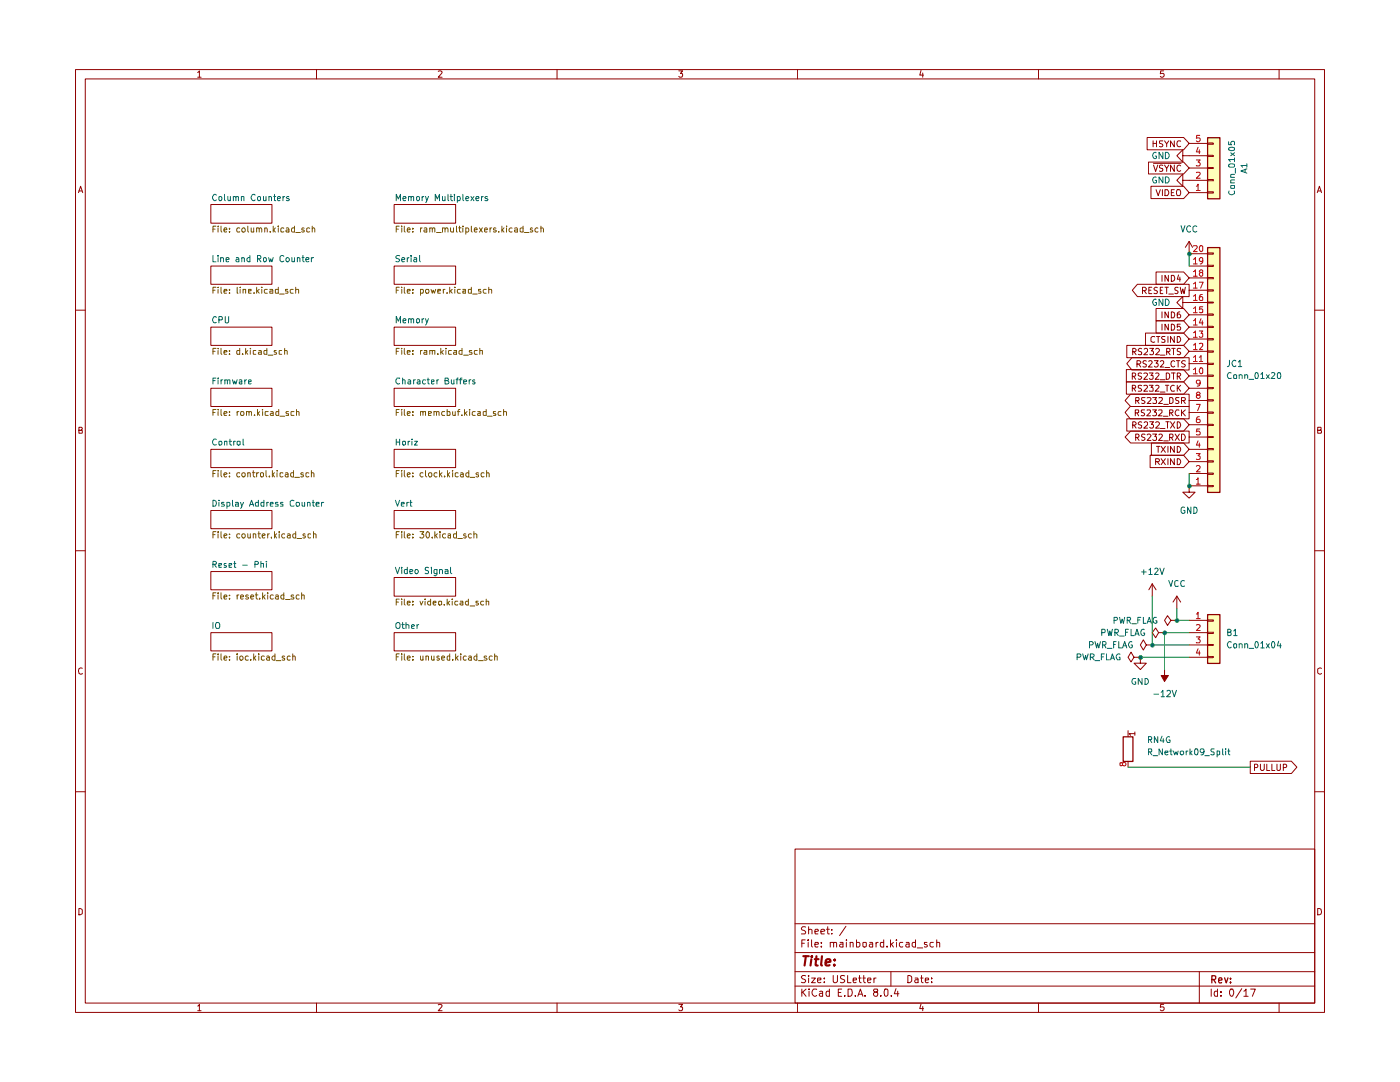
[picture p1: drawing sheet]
<svg xmlns="http://www.w3.org/2000/svg" width="279mm" height="216mm" viewBox="0 0 279 216" stroke-linecap="round" stroke-linejoin="round" font-family="sans-serif">
<g fill="none" stroke="#900000" stroke-width=".2">
<path d="M15.1 13.9h249.2v188.1h-249.2zM17 15.7h245.4v184.5h-245.4zM39.5 14.5l.3-.4v1.3M39.5 15.4h.6M63.2 13.9v1.8M87.5 14.2l.5-.1 .2 .3-.7 1h.7M111.2 13.9v1.8M135.5 14.1h.7l-.4 .5h.3v.7l-.5 .1-.1-.2M159.2 13.9v1.8M183.8 14.1l-.2 .9h.7M184.1 14.6v.8M207.3 13.9v1.8"/>
<path d="M232.2 14.1h-.6v.6l.6-.1 .1 .2v.4l-.2 .2h-.4l-.1-.2M255.3 13.9v1.8M15.7 38.4l.4-1.2 .4 1.2M15.7 38.1h.6M262.9 38.4l.4-1.2 .4 1.2M263.1 38.1h.6M15.1 61.9h1.9M262.4 61.9h1.9M15.7 85.9h.5l.2-.3-.1-.3h-.6v1.1h.6l.1-.5h-.2M263 85.9l.6-.1v-.5h-.6v1.1h.7v-.4v-.1h-.3M15.1 109.9h1.9M262.4 109.9h1.9"/>
<path d="M16.4 133.3a.58 .58 0 0 0-.8 .6 .58 .58 0 0 0 .8 .6v-.1M263.7 133.3h-.3l-.4 .2 .1 .9 .3 .1 .3-.1M15.1 158h1.9M262.4 158h1.9M158.7 169.4h103.7v30.8h-103.7zM15.7 181.3l.6 .1 .1 .2v.7l-.4 .2h-.3zM158.7 196.8h103.7M158.7 193.9h103.7M158.7 190.1h103.7M158.7 184.3h103.7M160 197.4v1.4M160 188.2h.5"/>
<path d="M160.2 198l.7 .8M160.7 187.5h-.7v1.5M160.8 194.7l-.6-.1-.3 .3a.74 .74 0 0 0 .8 .6l.1 .3-.3 .3-.6-.1M160.8 185l-.6-.1-.2 .2v.4l.5 .2 .3 .4-.2 .3h-.7M160.9 197.4l-.9 .7M161.3 187.5v.2M161.3 188v1M161.4 194.6v.2M161.4 185.6l.2-.2 .5 .2v.8M161.4 184.9v1.5M161.4 195.2v.9M161.5 197.4h.1"/>
<path d="M161.5 197.8v1M162 195.2h.7l-.7 .9h.7M162 187.5v1.3l.1 .2M162.6 188.5l.7-.1-.1-.4h-.5l-.1 .2v.6l.2 .2 .4-.1M162.6 185.9l.7-.1-.1-.4h-.4l-.2 .2v.6l.1 .2h.5M163 197.4h-.6a.79 .79 0 0 0-.3 .8 .79 .79 0 0 0 .6 .6l.3-.2M163.2 195.6l.6-.1v-.3h-.6v.1v.7h.6M163.6 197.9h.6v.9M163.8 185.9l.8-.1-.1-.3-.4-.1-.3 .2 .1 .8h.6M163.9 188.8v.2M163.9 188v.2M164.2 198.1l-.6 .2-.1 .2 .2 .3 .5-.1"/>
<path d="M164.5 195.9v.2M164.5 195.2v.1M164.9 185.4h.6M165.2 184.9v1.3l.1 .2h.2M165.5 197.9l-.4-.1-.3 .3 .1 .6h.6M165.5 197.4v1.4M165.7 188.1l.6-.1 .1 1M165.7 188v1M166 186.3v.1M166 185.5v.1M166.3 194.6l.1 1.4a.52 .52 0 0 0 .7-.2v-1.2M166.4 188.2v-.2h.5l.1 1"/>
<path d="M167.3 198h.5M167.6 188h.6v1M168 197.4h-.7v1.4h.7M168.2 188.4h-.4l-.2 .2v.2l.2 .2 .4-.1M168.6 198.6v.2M168.6 194.7h-.8a.57 .57 0 0 0 .1 .6 .57 .57 0 0 0 .6 .2l.1 .3a.6 .6 0 0 1-.9 .2M168.8 184.8l-1.2 1.9M168.9 187.5v.2M168.9 188v1M169.2 194.6v1.5h.6M169.2 197.4h.6a.94 .94 0 0 1-.1 1.4h-.5zM169.7 188.1l.5-.1 .1 1"/>
<path d="M169.7 188v1M170.3 195.6l.6-.1v-.3h-.6v.1v.7h.6M170.7 198.6v.2M170.9 188h.5l.2 .3v.4l-.2 .3-.5-.1M170.9 187.5v1.5M171.2 198.8l.5-1.4 .5 1.4M171.4 195.2h.5M171.4 198.4h.6M171.5 194.6v1.2l.4 .3M172.2 188.1h.7l-.1 .8-.3 .1-.3-.2zM172.2 195.2h.5M172.4 194.6v1.2l.2 .3h.1"/>
<path d="M172.6 198.6v.2M173.1 195.6l.7-.1-.1-.3h-.5l-.1 .1 .1 .7h.5M173.6 188h.5l.1 1M174.2 188.4h-.5l-.2 .2 .2 .4 .5-.1M174.4 195.2v.9M174.7 198l-.4-.3 .2-.3h.6l.1 .3-.3 .3a.45 .45 0 0 0-.5 .1 .45 .45 0 0 0 0 .5l.1 .1a.44 .44 0 0 0 .6-.1 .44 .44 0 0 0-.2-.6M174.8 195.2h-.2l-.2 .2M174.8 188v1M175.3 188h-.3l-.2 .3M175.8 198.6v.2M176.4 188h-.6l-.1 .3 .1 .6h.6M176.4 187.5v1.5"/>
<path d="M176.5 197.4h.5l.2 .2v.9l-.3 .3a.99 .99 0 0 1-.4-1.4zM177 188.8v.2M177.7 187.5v1.5M177.8 193.9v2.9M177.9 198.6v.2M177.9 188.4l.4 .6M178.3 188l-.6 .6M178.8 197.3l-.3 1h.9M178.9 187.5v.2M178.9 188v1M179.2 197.8v1M180.2 188h-.5l-.2 .3v.4l.2 .3 .5-.1"/>
<path d="M180.8 188h.6v1M181.2 194.6h.3l.4 .4v.7l-.4 .4h-.3zM181.4 188.4h-.5l-.1 .2 .1 .4 .5-.1M182.6 195.2h.5l.1 .9M182.7 188h-.5l-.2 .3v.4l.3 .3 .4-.1M182.7 187.5v1.5M183 189.1h1.1M183.2 195.5h-.5l-.2 .2 .2 .4 .5-.1M183.7 195.2h.5M183.9 194.6v1.2l.3 .3M184.7 195.6l.6-.1v-.3h-.6v.1v.7h.6M185 188h-.5v.4l.5 .2 .1 .2-.3 .2-.3-.1"/>
<path d="M185.9 195.9v.2M185.9 195.2v.1M186.3 188h-.5l-.2 .3v.4a.45 .45 0 0 0 .7 .2M186.9 188.1l.6-.1v1M186.9 187.5v1.5M239.4 193.9v6.3M241.7 197.4v1.4M243 197.9l-.4-.1-.3 .3 .1 .6h.6M243 197.4v1.4M243.7 198.6v.2M243.7 197.9v.1M245.6 197.4h.4a1.1 1.1 0 0 1-.1 1.4 .87 .87 0 0 1-.3-1.4z"/>
<path d="M247.8 197.3l-1.2 1.8M248.2 197.8l.5-.4v1.4M248.2 198.8h.9M249.6 197.4h.9l-.6 1.4M263 181.3a.65 .65 0 0 1 .7 .6 .65 .65 0 0 1-.7 .6zM39.5 200.7l.3-.3v1.3M39.5 201.7h.6M63.2 200.2v1.8M87.5 200.5l.5-.1 .2 .3-.7 1h.7M111.2 200.2v1.8M135.5 200.4h.7l-.4 .5h.3v.7l-.5 .1-.1-.2M159.2 200.2v1.8"/>
<path d="M183.8 200.3l-.2 1h.7M184.1 200.8v.9M207.3 200.2v1.8M232.2 200.4h-.6v.6l.6-.1 .1 .2v.3l-.2 .3h-.4l-.1-.2M255.3 200.2v1.8"/>
</g>
<path d="M241.9 195.5l.6-.1 .1-.6-.7-.1v1.4M242.2 195.5l.4 .6M243.2 195.6l.7-.1-.2-.4-.4 .1-.1 .7 .2 .2 .4-.1M244.4 195.1l.3 1 .4-1M245.6 196v.1M245.6 195.2v.2" fill="none" stroke="#900000" stroke-width=".25"/>
<path d="M160.3 190.8h1.1M160.8 190.8l-.2 1.9M161.9 191.4l-.1 1.3M162 190.8v.2M162.6 191.4h.8M162.9 190.8l-.1 1.8 .4 .1M164 190.8l-.1 1.6 .1 .3M164.8 192.1l.9-.2v-.4a.6 .6 0 0 0-.9 .1v1h.8M166.5 192.5v.2M166.6 191.5v.1" fill="none" stroke="#900000" stroke-width=".42"/>
<g fill="#fff">
<path d="M78.7 89.7h12.2v3.6h-12.2z"/>
<path d="M78.7 101.9h12.2v3.6h-12.2z"/>
<path d="M78.7 115.2h12.2v3.8h-12.2z"/>
<path d="M78.7 126.2h12.2v3.7h-12.2z"/>
<path d="M78.7 53.1h12.2v3.6h-12.2z"/>
<path d="M78.7 65.3h12.2v3.6h-12.2z"/>
<path d="M78.7 40.8h12.2v3.7h-12.2z"/>
<path d="M42.1 40.8h12.2v3.7h-12.2z"/>
<path d="M78.7 77.5h12.2v3.6h-12.2z"/>
<path d="M42.1 53.1h12.2v3.6h-12.2z"/>
<path d="M42.1 101.9h12.2v3.6h-12.2z"/>
<path d="M42.1 77.5h12.2v3.6h-12.2z"/>
<path d="M42.1 89.7h12.2v3.6h-12.2z"/>
<path d="M42.1 114h12.2v3.7h-12.2z"/>
<path d="M42.1 65.3h12.2v3.6h-12.2z"/>
<path d="M42.1 126.2h12.2v3.7h-12.2z"/>
</g>
<g fill="#feffba">
<path d="M241 27.4h2.4v12.2h-2.4z"/>
<path d="M241 49.4h2.4v48.8h-2.4z"/>
<path d="M241 122.6h2.4v9.7h-2.4z"/>
</g>
<g fill="none" stroke="#900000" stroke-width=".2">
<path d="M228.9 27.4h7.3l1.1 1.2-1.1 1.3h-7.3zM229.2 32.3h7l1.1 1.2-1.1 1.2h-7zM229.7 37.2h6.5l1.1 1.2-1.1 1.2h-6.5zM230.1 28.1v1.2M230.1 28.6h.7M230.2 32.9l.4 1.3 .5-1.3M230.2 32.6h5.5M230.7 37.8l.4 1.2 .5-1.2M230.8 28.1v1.2M232 37.8v1.2M232.1 33l-.5-.1-.2 .2v.3l.6 .2 .1 .2-.1 .3h-.6M232.1 28.1l-.7 .1v.3l.7 .5-.3 .3-.4-.1"/>
<path d="M232.4 32.9l.4 .7 .5-.7M232.4 28.1l.4 .6 .5-.6M232.5 37.8h.5l.2 .3 .1 .4-.3 .5h-.5zM232.8 28.7v.6M232.8 33.6v.6M233.8 38.4h.4M234.4 32.9v1.3l-.8-1.3v1.3M234.4 37.8h-.6v1.2h.6M234.4 28.1v1.2l-.8-1.2v1.2M234.9 37.8h.6v.2l.1 .6-.1 .4h-.6v-.1l-.1-.6zM235.6 33.1l-.2-.2a.65 .65 0 0 0-.5 .7 .65 .65 0 0 0 .5 .6l.2-.2M235.6 28.2l-.5-.1a.67 .67 0 0 0-.2 .7 .67 .67 0 0 0 .5 .5l.2-.1"/>
<path d="M236.1 36v1.2l-1.2-1.2 1.2-1.3v1.3h4.9M236.1 31.1v1.2l-1.2-1.2 1.2-1.2v1.2h4.9M237.3 38.4h3.7M237.3 28.6h3.7M237.3 33.5h3.7M241 28.5h1.1v.3h-1.1zM241 31h1.1v.2h-1.1zM241 33.4h1.1v.2h-1.1zM241 35.8h1.1v.3h-1.1zM241 38.3h1.1v.2h-1.1zM42.1 40.8h12.2v3.7h-12.2zM42.1 53.1h12.2v3.6h-12.2z"/>
<path d="M78.7 53.1h12.2v3.6h-12.2zM78.7 40.8h12.2v3.7h-12.2zM227 56.7h10.3v2.5h-10.3l-1-1.3zM228 58l.7-.1 .1-.3-.3-.3h-.5v1.3M228.3 58l.5 .6M229.3 57.9h.4M229.9 57.3h-.6v1.3h.6M230.7 54.3h5.5l1.1 1.2-1.1 1.2h-5.5zM231 57.4l-.5-.1-.2 .3 .2 .3 .5 .2v.3l-.2 .2-.5-.1M231.6 57.9h.3M231.9 54.9v1.2M232.1 57.3h-.5v1.3h.5"/>
<path d="M232.5 57.3h.7M232.8 57.3v1.3M233.2 54.9v1.2l-.7-1.2v1.2M233.3 58.7h.9M233.8 54.9h.4a.66 .66 0 0 1 .2 .8 .66 .66 0 0 1-.6 .4zM235.1 57.4h-.6v.5l.5 .2 .1 .2-.2 .3-.5-.1M235.2 54.9l-.3 .8h.7M235.5 55.3v.8M235.5 57.3l.3 1.3 .3-.9 .2 .9 .3-1.3M237.3 57.9h3.7M237.3 48.2l-.7 1.2M237.3 48.2v2.4h3.7"/>
<path d="M237.3 48.2l.7 1.2M237.3 55.5h3.7M237.3 53.1h3.7M241 50.5h1.1v.2h-1.1zM241 52.9h1.1v.3h-1.1zM241 55.4h1.1v.2h-1.1zM241 57.8h1.1v.3h-1.1zM42.1 77.5h12.2v3.6h-12.2zM42.1 65.3h12.2v3.6h-12.2zM78.7 65.3h12.2v3.6h-12.2zM78.7 77.5h12.2v3.6h-12.2zM224.8 76.2h11.4l1.1 1.3-1.1 1.2h-11.4z"/>
<path d="M224.8 73.7h11.4l1.1 1.3-1.1 1.2h-11.4zM224.9 68.9h11.3l1.1 1.2-1.1 1.3h-11.3zM225.6 78.7h11.7v2.4h-11.7l-1.1-1.2zM225.9 71.4h11.4v2.4h-11.4l-1-1.2zM226 77.5h.6v-.5l-.6-.1v1.2M226 75.1l.6-.1v-.5l-.6-.1v1.3M226.1 70.2l.6-.1v-.3l-.2-.3h-.4v1.3M226.2 77.5l.5 .6M226.2 75.1l.5 .6M226.3 70.2l.4 .6M226.7 79.9h.5v-.6h-.5v1.2M226.9 72.6h.5l.3-.4-.3-.2h-.5v1.2"/>
<path d="M226.9 79.9l.4 .6M227.2 72.6l.5 .6M227.8 77h-.6v.3l.6 .4-.1 .4h-.5M227.8 74.5h-.6v.4l.6 .4-.2 .4-.4-.1M227.8 69.6l-.4-.1-.2 .3 .1 .3 .5 .2v.4h-.6M228.3 77l.5-.1 .2 .2-.7 1h.7M228.3 74.5l.5-.1 .2 .3-.7 1h.7M228.3 69.7l.2-.2 .4 .1 .1 .5-.7 .7h.7M228.5 79.3l-.7 .1v.4l.7 .4-.2 .3-.5-.1M228.6 66.5h7.6l1.1 1.1-1.1 1.3h-7.6zM228.8 72.1l-.5-.1-.2 .2 .1 .3 .6 .2v.4l-.2 .1h-.5M228.9 79.4l.6-.1 .2 .2-.1 .3-.7 .7h.8"/>
<path d="M229.3 72.1l.4-.1 .3 .3-.8 .9h.8M229.4 76.9h.7l-.4 .4 .4 .2v.5h-.7M229.4 74.4h.7l-.4 .5 .4 .1v.5l-.1 .2h-.5l-.1-.2M229.4 69.5h.8l-.4 .5 .3 .1v.6h-.7M230 79.3h.8l-.3 .5 .3 .1v.5h-.8M230.4 72h.7l-.4 .5 .4 .1v.4l-.2 .2h-.4l-.1-.1M230.5 67.2l-.5-.1-.3 .3v.7l.4 .2 .4-.1M230.6 77l.5-.1 .2 .3-.8 .9h.8M230.6 74.5l.5-.1 .2 .4-.8 .9h.8M230.6 69.7l.2-.2h.3l.3 .3-.1 .3-.7 .7h.8M230.7 64h5.5l1.1 1.3-1.1 1.2h-5.5zM230.7 61.6h5.5l1.1 1.2-1.1 1.2h-5.5z"/>
<path d="M230.8 67.1h.7M231.1 67.1v1.2M231.3 79.4l.6-.1 .1 .4-.8 .8h.8M231.6 72.1l.1-.1h.4l.1 .1v.4l-.6 .7h.6M231.6 78.2h.9M231.6 75.8h.9M231.6 70.9h.9M231.9 62.2v1.2M231.9 64.7v1.2M232.5 67.1h-.5l-.2 .2 .3 .4 .4 .2v.3h-.7M232.5 73.3h.9M232.6 76.9h.7"/>
<path d="M232.7 74.4h.4l.3 .4v.6l-.3 .3h-.4zM232.8 70.2l.6-.1v-.5l-.6-.1v1.3M232.9 76.9v1.2M233.1 70.2l.4 .6M233.1 67.1v1.2M233.2 64.7v1.2l-.7-1.2v1.2M233.2 62.2v1.2l-.7-1.2v1.2M233.4 79.3h.5l.2 .3v.7l-.3 .2h-.4zM233.8 64.7a.66 .66 0 0 1 .6 .4 .66 .66 0 0 1-.2 .8h-.4zM233.8 62.2a.66 .66 0 0 1 .6 .5 .66 .66 0 0 1-.2 .7h-.4zM233.8 74.4h.7M233.8 69.5h.7"/>
<path d="M234.2 69.5v1.3M234.2 74.4v1.3M234.4 77a.61 .61 0 0 0-.8 .3 .61 .61 0 0 0 .2 .8l.6-.1M234.4 67.1v1.2l-.8-1.2v1.2M234.4 72.1l-.2-.1a.65 .65 0 0 0-.5 .6 .65 .65 0 0 0 .5 .6l.2-.1M234.8 72h.7M234.9 75.1h.5l.2-.3-.1-.3-.6-.1v1.3M234.9 67.1h.5a.66 .66 0 0 1 .2 .8 .66 .66 0 0 1-.7 .4zM234.9 76.9v1.2M235.1 77.4l.5 .7M235.1 72v1.2M235.2 75.1l.4 .6"/>
<path d="M235.3 79.3h-.6a.47 .47 0 0 0 0 .5 .47 .47 0 0 0 .5 .2v.4h-.6M235.5 62.2l-.6 .3v.8l.6 .1 .1-.2v-.3l-.2-.2h-.3l-.2 .2M235.5 64.7h-.6v.6l.5-.2 .2 .3-.1 .5-.6-.1M235.6 69.6l-.5-.1-.2 .2v.3a.57 .57 0 0 1 .6 .7h-.6M235.6 76.9l-.7 .7M235.8 79.9h.6l.2-.4-.2-.2h-.6v1.2M236.1 60.4v-1.2l-1.2 1.2 1.2 1.2v-1.2h4.9M236.1 79.9l.5 .6M236.6 72.1l-.5-.1-.3 .2 .1 .3 .7 .4-.3 .3h-.5M237.3 75h3.7M237.3 72.6h3.7M237.3 70.1h3.7"/>
<path d="M237.3 67.6h3.7M237.3 65.3h3.7M237.3 62.8h3.7M237.3 79.9h3.7M237.3 77.5h3.7M241 60.3h1.1v.2h-1.1zM241 62.7h1.1v.2h-1.1zM241 65.1h1.1v.3h-1.1zM241 67.6h1.1v.2h-1.1zM241 70h1.1v.3h-1.1zM241 72.5h1.1v.2h-1.1zM241 74.8h1.1v.3h-1.1z"/>
<path d="M241 77.3h1.1v.3h-1.1zM241 79.8h1.1v.2h-1.1zM42.1 89.7h12.2v3.6h-12.2zM78.7 89.7h12.2v3.6h-12.2zM224.9 83.6h11.3l1.1 1.2-1.1 1.2h-11.3zM225.6 81.1h11.7v2.5h-11.7l-1.1-1.3zM225.6 86h11.7v2.4h-11.7l-1.1-1.2zM226.1 84.8h.6v-.4l-.2-.2h-.4v1.2M226.3 84.8l.4 .6M226.6 82.4l.6-.1v-.4l-.6-.1v1.2M226.7 87.3l.5-.1v-.5l-.5-.1v1.3M226.9 82.4l.3 .6"/>
<path d="M226.9 87.3l.4 .6M227.8 84.2h-.4l-.2 .2 .1 .4 .5 .1v.4l-.1 .1-.5-.1M228.3 84.3l.2-.1h.4l.1 .6-.7 .6h.7M228.4 81.8h-.6v.5l.5 .2 .1 .2-.2 .3-.4-.1M228.5 86.7l-.5-.1-.2 .2v.3l.5 .2 .2 .2-.2 .4-.5-.1M228.9 81.9l.6-.1 .1 .3-.7 .9h.7M228.9 86.8l.2-.2h.3l.3 .3-.8 1h.8M229.4 84.2h.8l-.4 .5 .3 .1v.5l-.5 .1-.2-.1M229.5 90.8h6.7l1.1 1.3-1.1 1.2h-6.7zM229.8 88.4h6.4l1.1 1.3-1.1 1.1h-6.4zM230 81.8h.8l-.4 .4 .3 .1 .1 .2-.1 .4h-.7M230 86.6h.8l-.3 .5 .3 .1v.5l-.2 .2h-.4l-.2-.2"/>
<path d="M230.6 84.3l.2-.1h.3l.3 .2-.1 .4-.7 .6h.8M230.6 92.1h.6l.2-.2-.1-.3-.7-.1v1.2M230.8 89.1h.7M231 92.1l.4 .6M231.1 89.1v1.2M231.2 81.9l.6-.1 .1 .5-.8 .7h.8M231.3 86.8l.4-.2 .3 .4-.8 .9h.8M231.6 85.5h.9M231.7 91.5l.9 1.2M231.7 89.1l.9 1.2M232.2 83.1h.9M232.2 88h1"/>
<path d="M232.2 80.7h1M232.6 91.5l-.9 1.2M232.6 89.1l-.9 1.2M232.7 84.2h.6M233 84.2v1.2M233.1 89.1v1.2M233.1 91.5v1.2M233.4 82.4l.6-.1 .1-.3-.2-.2h-.5v1.2M233.4 87.3h.5l.2-.2v-.3l-.2-.2h-.5v1.3M233.6 84.2l.8 1.2M233.7 82.4l.4 .6M233.8 87.3l.3 .6"/>
<path d="M234.4 91.5v1.2l-.8-1.2v1.2M234.4 89.1v1.2l-.8-1.2v1.2M234.4 84.2l-.8 1.2M234.5 86.6l.9 1.3M234.9 84.2a.64 .64 0 0 1 .7 .6 .64 .64 0 0 1-.7 .6zM234.9 91.5a.66 .66 0 0 1 .7 .5 .66 .66 0 0 1-.2 .7h-.5zM234.9 89.1a.66 .66 0 0 1 .7 .4 .66 .66 0 0 1-.2 .8h-.5zM235.3 81.9l-.5-.1a.61 .61 0 0 0-.3 .8 .61 .61 0 0 0 .8 .3M235.4 86.6l-.9 1.3M235.8 86.6a.65 .65 0 0 1 .8 .6 .65 .65 0 0 1-.8 .7zM235.8 81.8v1.2M236 82.3l.6 .7"/>
<path d="M236.6 81.8l-.8 .7M237.3 94.5h3.7M237.3 92.1h3.7M237.3 89.7h3.7M237.3 87.2h3.7M237.3 84.8h3.7M237.3 82.3h3.7M241 82.2h1.1v.3h-1.1zM241 84.7h1.1v.2h-1.1zM241 87.1h1.1v.2h-1.1zM241 89.5h1.1v.2h-1.1zM241 91.9h1.1v.3h-1.1z"/>
<path d="M241 94.4h1.1v.3h-1.1zM241 96.9h1.1v.2h-1.1zM241 96.9h-3.7v1.3h1.2l-1.2 1.2-1.2-1.2h1.2M42.1 101.9h12.2v3.6h-12.2zM42.1 114h12.2v3.7h-12.2zM78.7 101.9h12.2v3.6h-12.2zM78.7 115.2h12.2v3.8h-12.2zM230 116.5l-.7 1.2M230 116.5v2.5M230 116.5l.7 1.2M234.9 119l-.8 1.1M234.9 119v2.4"/>
<path d="M234.9 119l.7 1.1M42.1 126.2h12.2v3.7h-12.2zM78.7 126.2h12.2v3.7h-12.2zM232.4 133.6v1.2h-.7l.7 1.2 .8-1.2h-.8M249.5 151.9h8.2l1.1 1.2-1.1 1.2h-8.2zM250.4 153.2l.6-.1v-.5l-.6-.1v1.3M251.5 152.5v1l.3 .3h.3l.2-.3v-1M252.8 152.5v1.3h.6M253.8 152.5v1.3h.6M254.8 152.5v1.1l.3 .2 .3-.1 .1-.2v-1M256.1 153.2l.6-.1v-.5l-.6-.1v1.3"/>
</g>
<path d="M241 27.5h2.5v12.2h-2.5zM241 49.4h2.5v48.9h-2.5z" fill="none" stroke="#900000" stroke-width=".25"/>
<g fill="none" stroke="#b90000" stroke-width=".2">
<path d="M238.8 37.2l.3-.5v1.3M238.8 34.5l.6-.1 .1 .1-.1 .4-.6 .7h.7M238.8 31.9h.7l-.4 .4 .4 .3-.1 .4h-.6M238.8 38h.7M239.1 29.4l-.3 .9h.7M239.4 29.9v.7M239.4 27h-.6v.6l.6-.1 .1 .2v.3l-.2 .3h-.4l-.1-.2M238.2 59.1l.4-.3v1.1M238.2 56.6l.4-.3v1.2M238.2 54.2h.1l.3-.4v1.3M238.2 51.7h.1l.3-.3v1.3M238.2 49.1l.6-.1 .1 .2-.1 .3-.6 .7h.7"/>
<path d="M238.2 59.9h.7M238.2 57.5h.7M238.2 55.1h.7M238.2 52.7h.7M239.4 56.3h.7l-.5 1.2M239.5 49h.4l.1 .2v.8l-.2 .2a.75 .75 0 0 1-.3-1.2zM239.6 54.4l-.2-.3 .2-.3h.3l.1 .5-.4 .1-.2 .2v.3l.2 .2 .4-.2v-.4l-.1-.1M239.9 58.8h-.4a.94 .94 0 0 0 0 1.1h.5v-.5l-.4-.2-.2 .2M240 52l-.1 .2h-.4l-.1-.2v-.4l.2-.2 .4 .2v.7l-.1 .3-.4 .1M238.2 73.7l.4-.3v1.2M238.2 71.3l.4-.3v1.1M238.2 68.8h.1l.3-.3v1.3"/>
<path d="M238.2 66.4h.1l.3-.4v1.3M238.2 64l.4-.4v1.3M238.2 61.6l.4-.4v1.2M238.2 74.6h.7M238.2 72.1h.7M238.2 69.8h.7M238.2 67.3h.7M238.2 64.9h.7M238.2 62.4h.7M239 78.8l-.2-.3 .2-.3h.3l.2 .4-.7 .4v.2l.2 .3h.3l.2-.3v-.2l-.2-.2M239.4 71.3l.3-.3v1.1M239.4 68.6h.6v.4l-.6 .8h.6"/>
<path d="M239.4 66h.6l-.3 .5 .3 .1v.5l-.1 .2h-.4l-.1-.2M239.4 72.1h.6M239.5 73.4a.34 .34 0 0 1 .5 .3v.6l-.3 .3a.77 .77 0 0 1-.2-1.2zM239.5 76.4l-.2 .2h-.3l-.2-.2v-.4l.1-.1h.5a.94 .94 0 0 1 0 1.1h-.5M239.7 63.6l-.3 .8h.7M239.9 64v.9M240 61.2h-.6v.6l.1-.2h.4l.1 .2v.5h-.6M238.8 95.7h.1l.2-.4v1.3M238.8 93l.1-.1h.4l.2 .2-.1 .4-.6 .6h.7M238.8 90.5h.7l-.4 .4 .3 .1 .1 .2-.1 .4h-.6M238.8 80.7h.7l-.5 1.3M238.8 96.6h.7"/>
<path d="M239.1 88l-.3 .8h.7M239.4 83.1l-.5 .1a.94 .94 0 0 0 0 1.1h.5l.1-.1v-.4l-.1-.1h-.5l-.1 .1M239.4 88.4v.8M239.4 85.6h-.6v.6l.1-.2h.4l.2 .3v.3l-.1 .2-.6-.1"/>
</g>
<path d="M232.4 133.6v1.2h.8l-.8 1.2-.7-1.2h.7z" fill="#900000"/>
<g fill="none" stroke="#900000" stroke-width=".2">
<path d="M226.3 131.1l-.6-1-.6 1 .6 1 .6-1h1.3M227.6 131.1v1.2h1.2l-1.2 1.3-1.3-1.3h1.3M227.6 131.1h.1M228.8 128.7l-.6-1-.6 1 .6 1 .6-1h1.2M230 128.7h.1M231.2 126.2l-.6-.9-.6 .9 .6 1.1 .6-1.1h1.2M232.4 126.2h.1M233.7 123.8l-.7-.9-.6 .9 .6 1 .7-1h1.2M234.9 123.8h.1M237.3 123.8h3.7M237.3 126.2h3.7M237.3 128.7h3.7"/>
<path d="M237.3 131.1h3.7M241 131h1.1v.2h-1.1zM241 128.6h1.1v.2h-1.1zM241 126.2h1.1v.2h-1.1zM241 123.7h1.1v.3h-1.1zM225.1 145.8v1.2M225.1 151.9v1.2M226.5 146.4h-1.2l.3 .3M226.5 146v.7"/>
</g>
<path d="M241 122.6h2.5v9.8h-2.5zM224.2 147h1.9v4.9h-1.9z" fill="none" stroke="#900000" stroke-width=".25"/>
<path d="M238.8 122.5h.1l.2-.3v1.2M238.8 124.7l.5-.1 .2 .3-.7 .9h.7M238.8 127.1h.7l-.4 .4 .4 .3-.1 .4h-.6M238.8 123.4h.7M239.1 129.5l-.3 .8h.7M239.4 129.9v.8M224 152.4a.36 .36 0 0 1 .5-.2 .36 .36 0 0 1 .2 .5 .36 .36 0 0 1-.6 0l-.2-.5h-.4v.5l.3 .1 .2-.2" fill="none" stroke="#b90000" stroke-width=".2"/>
<path d="M237.3 50.6v2.5M237.3 94.5v2.4M230 119v9.7h7.3M227.6 131.1h9.7M234.9 121.4v2.4h2.4M237.3 126.2h-4.9v7.4M225.1 153.1h24.4" fill="none" stroke="#009a00" stroke-width=".2"/>
<g fill="none" stroke="#006665" stroke-width=".2">
<path d="M43.2 38.9l-.3-.1a.65 .65 0 0 0-.5 .6 .65 .65 0 0 0 .5 .6l.3-.1M43.7 39.3h.5v.7h-.3l-.2-.1zM44.8 38.8v1.1l.2 .1M45.5 39.2v.7l.1 .1 .4-.1M46 39.2v.8M46.6 39.3l.3-.1 .2 .2v.6M46.6 39.2v.8M47.1 39.4l.1-.2 .4 .1v.7M48.2 39.3h.5v.7M48.2 39.2v.8M50.9 38.9l-.2-.1a.64 .64 0 0 0-.6 .6 .64 .64 0 0 0 .6 .6l.2-.1M51.5 39.3h.5v.6l-.2 .1h-.3l-.1-.2z"/>
<path d="M52.6 39.2v.8h.3l.2-.1M53.1 39.2v.8M53.7 39.3l.3-.1 .2 .2v.6M53.7 39.2v.8M54.6 39.2h.4M54.8 38.8v1.2h.2M55.4 39.6l.6-.1-.2-.3-.4 .2v.5l.1 .1h.4M56.5 39.2v.8M56.8 39.2l-.3 .3M57.7 39.3l-.3-.1-.3 .3 .5 .1 .1 .3-.1 .1h-.5M80.4 39.6l.6-.1-.1-.3-.5 .2v.5l.2 .1h.3M81.5 39.3l.4-.1 .1 .2v.6"/>
<path d="M81.5 39.2v.8M82 39.4l.2-.2 .3 .1v.7M83.1 39.3h.6v.7h-.4l-.2-.1zM84.2 39.2v.8M84.6 39.2l-.4 .3M84.9 39.2l.3 .8M85.5 39.2l-.4 1.1-.2 .1M88.3 39.2v.8h.3l.2-.1M88.8 39.2v.8M89.4 38.8v1.2h.2M89.8 39.2h.5M90 38.8v1.1l.3 .1"/>
<path d="M90.7 38.8v.1M90.7 39.2v.8M91.3 39.3a.36 .36 0 0 1 .6 .2l-.1 .5h-.5M91.3 39.2v1.2M92.4 38.8v1.1l.1 .1M93 39.6l.6-.1-.2-.3-.4 .2v.5l.1 .1h.4M94 39.2l.6 .8M94.6 39.2l-.6 .8M95 39.6l.6-.1-.2-.3-.4 .2v.5l.2 .1h.3M96.1 39.2v.8M96.4 39.2l-.3 .3M97.3 39.3l-.3-.1-.2 .3 .4 .1 .2 .3-.2 .1h-.4"/>
<path d="M42.5 51v1.2h.6M43.5 51v.1M43.5 51.4v.8M44 51.6l.2-.2 .4 .2v.6M44 51.4v.8M45.1 51.8l.6-.1-.1-.3-.5 .1v.7h.5M47.2 51.5l.3-.1 .2 .2v.6M47.7 51.7h-.5l-.1 .2 .1 .3h.5M48.3 51.6l.1-.2 .4 .2v.6M48.3 51.4v.8M49.9 51.5l-.4-.1-.2 .2v.4l.2 .2h.4M49.9 51v1.2"/>
<path d="M51.4 51.6h.6v-.5l-.6-.1v1.2M51.6 51.6l.5 .6M52.6 51.6l.1-.2 .4 .1v.7h-.4l-.1-.1zM53.6 51.4l.2 .8 .2-.6 .3 .6 .2-.8M56.6 51.1l-.4-.1-.3 .3 .1 .8 .2 .1 .4-.1M57.1 51.5l.4-.1 .2 .2v.4l-.2 .2h-.4v-.2zM58.3 51.4v.8h.3l.2-.1M58.8 51.4v.8M59.4 51.6l.1-.2 .4 .2v.6M59.4 51.4v.8M60.3 51.4h.4M60.5 51v1.1l.2 .1"/>
<path d="M61 51.8l.6-.1v-.2l-.4-.1-.2 .2v.5l.2 .1h.4M62.1 51.4v.8M62.6 51.4l-.5 .2M79.1 40v-1.2l.4 .9 .4-.9v1.2M79.8 51.1l-.6-.1-.2 .2v.2l.7 .3 .1 .3-.3 .2h-.5M80.2 51.8l.6-.1-.2-.3-.4 .2v.5l.1 .1h.4M81.3 51.4v.8M81.6 51.4l-.3 .2M82 51v.1M82 51.4v.8M82.6 51.5h.5v.7M83.1 51.7h-.4l-.2 .2 .2 .3h.4"/>
<path d="M83.7 51v1.1l.2 .1M86.9 40v-1.2l.4 .9 .4-.9v1.2M42.5 75.9h.4M43.1 75.4h-.6v1.2M43.2 63.3l-.3-.1a.65 .65 0 0 0-.5 .6 .65 .65 0 0 0 .5 .6l.3-.1M43.5 75.4v.1M43.5 75.8v.8M43.7 63.8h.7v-.5l-.2-.1h-.5v1.2M44.1 75.8v.8M44.4 75.8l-.3 .2M44.9 75.9l.1-.1 .4 .1v.7M44.9 75.8v.8"/>
<path d="M45 63.2v1.1l.1 .1h.3l.2-.2v-1M45.4 75.9l.2-.1 .3 .1v.7M46.4 75.8l.3 .8 .1-.6 .3 .6 .2-.8M47.8 75.9h.5v.7M48.3 76.1l-.5 .1v.3h.5M48.9 75.8v.8M49.2 75.8l-.3 .2M49.6 76.2l.5-.1v-.2h-.5v.6h.5M79.1 64.4v-1.2l.4 .9 .4-.9v1.2M79.8 75.5l-.6-.1a.61 .61 0 0 0-.2 .8 .61 .61 0 0 0 .8 .3M80.3 75.9l.2-.1 .4 .1v.7M80.3 75.4v1.2"/>
<path d="M80.4 64l.6-.1-.1-.3-.5 .2v.5l.2 .1 .3-.1M81.4 75.9l.4-.1 .2 .1v.7M81.5 63.8l.2-.2 .3 .2v.6M81.5 63.6v.8M82 76.1l-.6 .1v.2l.1 .2 .5-.1M82 63.8l.2-.2 .3 .1v.7M82.5 75.8v.8M82.9 75.8h-.2l-.2 .2M83.1 63.8l.2-.2 .4 .1v.6h-.6zM83.3 75.9l.4-.1 .1 .1v.7M83.8 76.1l-.5 .1-.1 .2 .2 .2 .4-.1M84.2 63.6v.8"/>
<path d="M84.6 63.6l-.4 .2M84.9 75.9h-.5l-.1 .5a.36 .36 0 0 0 .6 .1M84.9 63.6l.3 .8M85.3 75.8h.4M85.4 75.4v1.1l.3 .1M85.5 63.6l-.6 1.3M86.1 76.2l.5-.1v-.2h-.5v.6h.5M87.2 75.8v.8M87.5 75.8h-.1l-.2 .2M88.8 75.9h.6v-.5h-.6v1.2h.5l.2-.1 .1-.3-.4-.3M90.1 75.8v.7l.2 .1 .3-.1M90.6 75.8v.8"/>
<path d="M91 75.8h.4M91.4 75.4l-.2 .2v1M91.7 75.8h.5M92.2 75.4h-.3v.2v1M92.5 76.2l.6-.1-.1-.2h-.5v.6h.5M93.6 75.8v.8M94 75.8h-.2l-.2 .2M94.7 75.9l-.2-.1-.2 .2 .5 .5-.1 .1-.4-.1M42.5 99.8a.66 .66 0 0 1 .7 .5 .66 .66 0 0 1-.3 .7h-.4zM43.2 87.7l-.5-.1a.61 .61 0 0 0-.3 .8 .61 .61 0 0 0 .8 .3M43.7 99.8v.1M43.7 88.1h.5v.6h-.5z"/>
<path d="M44.8 88.1h.5v.7M44.8 88.1v.7M45.7 88.1h.5M45.9 87.6v1l.3 .2M46.4 99.8v1l.2 .2M46.7 88.1v.7M47 88.1h-.3v.1M47.3 88.1h.6v.6h-.6zM48.5 87.6v1.1l.2 .1M51.6 99.8v1.2h-.5v-.8h.5M52.7 99.8v1.2h-.5v-.8h.5M58.7 99.9h-.1a.45 .45 0 0 0-.7 .2v.7l.2 .2 .6-.1"/>
<path d="M62.5 99.8v1l.2 .2M78.9 99.8l.4 1.2 .5-1.2M79.1 87.6v1.2M79.1 88.2h.7M79.8 87.6v1.2M80.3 88.1h.6v.6h-.6zM81.4 88.1v.7M81.8 88.1l-.4 .1M82 99.8v1.2h.2M82.2 87.6v.1M82.2 88.1v.7M82.7 88.1h.6l-.6 .7h.6"/>
<path d="M42.5 112.6h.6v-.5l-.6-.1v1.2M42.8 112.6l.4 .6M43.7 112.9l.5-.2v-.3h-.5v.8h.5M43.7 100.2v.8M44.7 100.2h-.4l-.1 .2 .1 .2h.3l.2 .2-.1 .2h-.5M45.1 112.4h-.3l-.1 .2 .2 .3h.2v.3h-.4M45.3 101l.5-.1 .1-.5-.2-.2h-.4v1.2M45.7 112.9l.5-.2v-.3h-.5v.8h.5M46.7 112.4h.4M46.8 112v1.2h.3M47 100.2h.5l.1 .2v.6h-.6v-.4l.6-.1M48 100.2l.3 .8"/>
<path d="M48.4 112.8h1M48.6 100.2l-.4 1.1-.2 .1M49.8 101l.4-1.2 .4 1.2M50 100.7h.5M50.9 112.6h.6v-.5l-.6-.1v1.2M52.1 112.5l.5-.1v.8M52.1 112v1.2M53.2 112v.1M53.2 112.4v.8M53.3 100.2v.8M53.6 100.2h-.3v.2M53.9 100.6l.6-.1-.1-.3h-.4l-.1 .2 .1 .6h.4"/>
<path d="M55.5 100.2h-.5l-.1 .2 .1 .2 .5 .2v.2h-.6M56.5 100.2h-.5v.2v.2l.5 .1v.3h-.5M59.2 100.2h.4l.2 .2-.2 .6h-.4zM60.3 100.2l.1 .8 .4-.1M60.8 100.2v.8M61.4 100.3l.4-.1 .1 .8M61.4 100.2v.8M62.3 100.2h.4M63.1 100.6l.6-.1v-.3h-.5l-.1 .2 .1 .6h.5M64.2 100.2v.8M64.6 100.2l-.4 .2M78.9 113.2l.4 1.3 .5-1.3"/>
<path d="M80.1 100.6l.6-.1-.1-.3h-.4l-.1 .2 .1 .6h.4M80.2 113.2v.2M80.2 113.6v.9M81.2 100.2v.8M81.3 113.7l-.4-.1-.2 .2v.5l.2 .2 .4-.1M81.3 113.2v1.3M81.5 100.2h-.2l-.1 .2M81.8 114h.6l-.2-.4-.4 .1v.7h.5M81.8 100.2h.4M82.9 113.7l.3-.1 .3 .3v.3l-.3 .3-.3-.1-.1-.2zM85.5 113.3l-.4-.1-.3 .3 .1 .3 .6 .2v.3l-.2 .2-.5-.1M86.1 113.2v.2"/>
<path d="M86.1 113.6v.9M87.2 113.6v1l-.2 .3-.4-.1M87.2 113.7l-.4-.1-.2 .2v.5l.2 .2 .4-.1M87.7 113.8l.2-.2 .4 .2v.7M87.7 113.6v.9M88.8 113.7l.4-.1 .2 .2v.7M89.4 114h-.6v.4h.6M89.9 113.2v1.1l.3 .2M42.5 124.2v1.2M43.3 124.2a.46 .46 0 0 1 .6 .4l-.2 .8h-.5a.86 .86 0 0 1 .1-1.2zM79.1 124.4l.5-.2a.86 .86 0 0 1 .1 1.2h-.5a.74 .74 0 0 1-.1-1zM80.2 124.6h.5"/>
<path d="M80.3 124.2v1l.1 .2h.3M81 124.7l.4-.1 .2 .2v.6M81 124.2v1.2M82.1 125.1l.6-.2-.2-.3-.4 .2v.4l.1 .2h.4M83.2 124.6v.8M83.6 124.6l-.4 .3"/>
</g>
<g fill="none" stroke="#765500" stroke-width=".2">
<path d="M42.5 57.9h.4M42.5 45.7h.4M43.1 45.1h-.6v1.2M43.1 57.3h-.6v1.2M43.5 45.1v.1M43.5 57.3v.1M43.5 45.5v.8M43.5 57.7v.8M44.1 45.1v1l.2 .2M44.1 57.3v1l.2 .2M44.7 45.9l.6-.1-.2-.3-.3 .1-.1 .5 .2 .2 .3-.1M44.7 58.1l.6-.1-.1-.3h-.4l-.1 .2 .1 .6h.4"/>
<path d="M45.8 46.2v.1M45.8 45.6v.1M45.8 58.4v.1M45.8 57.7v.2M47.3 57.3v1.2h.2M47.8 45.6l-.3-.1-.3 .2 .1 .5h.5M47.9 57.3v.1M47.9 57.7v.8M48.3 45.7l.2-.2 .4 .1v.6h-.6zM48.5 57.8l.5-.1v.8M48.5 57.7v.8M49.4 45.1v1l.2 .2"/>
<path d="M49.6 58.1l.5-.1v-.3h-.5v.8h.5M50.1 45.5v.7h.5M50.6 45.5v.8M50.7 58.4v.1M51.2 45.6l.2-.1 .2 .1 .1 .7M51.2 45.5v.8M51.2 57.3v1.2M51.4 58.1l.3 .4M51.7 45.7l.2-.2 .3 .1v.7M51.7 57.7l-.5 .5M52.2 57.3v.1M52.2 57.7v.8"/>
<path d="M52.8 45.6l.2-.1 .3 .1v.7M52.8 45.5v.8M53.3 57.7h-.4l-.2 .2 .1 .5 .5 .1M53.8 57.7h.6v.2v.6h-.6v-.4l.6-.1M53.9 46.2v.1M54.5 45.1v1.2M54.6 45.9l.3 .4M54.9 45.5l-.4 .5M55.5 45.1v.1M55.5 57.3v1.2h-.5l-.1-.7 .6-.1M55.5 45.5v.8M55.8 58.7h.9"/>
<path d="M56.6 45.6l-.4-.1-.2 .1v.6h.6M57.1 45.6h.5l.1 .7M57.4 57.7h-.4v.4h.3l.2 .2-.1 .2h-.4M57.7 45.8l-.6 .1v.2l.1 .2 .5-.1M58.5 57.7h-.4l-.2 .2 .1 .5 .5 .1M58.8 45.6l-.4-.1-.2 .2 .1 .5h.5M58.8 45.1v1.2M59 57.8l.5-.1 .1 .8M59 46.4h.9M59 57.3v1.2M60.7 45.6l-.3-.1-.2 .2 .1 .2 .4 .1v.2h-.5M61.8 45.6l-.3-.1-.3 .1v.6h.6"/>
<path d="M62.3 45.6l.2-.1 .2 .1 .1 .7M62.3 45.1v1.2M79.1 57.9h.4M79.1 45.7h.4M79.7 57.3h-.6v1.2M79.7 45.1h-.6v1.2M80.2 57.3v.1M80.2 45.1v.1M80.2 45.5v.8M80.2 57.7v.8M80.7 57.3v1l.2 .2M80.7 45.1v1l.2 .2"/>
<path d="M81.3 58.1l.6-.1-.1-.3h-.4l-.1 .2 .1 .6h.4M81.3 45.9l.6-.1-.2-.3-.3 .1-.1 .5 .1 .2 .4-.1M82.4 58.4v.1M82.4 57.7v.2M82.4 46.2v.1M82.4 45.6v.1M83.9 58.5h.5v-.8h-.5v1.2M83.9 45.5v.8M84.2 45.5l-.3 .2M84.7 45.6h.5v.7M84.9 57.9l.2-.2h.4v.8h-.4zM85.2 45.8l-.5 .1-.1 .2 .2 .2 .4-.1"/>
<path d="M85.8 45.6l.1-.1 .4 .1v.7M85.8 45.5v.8M86 57.7l.3 .8 .1-.6 .3 .6 .3-.8M86.3 45.7l.1-.2 .4 .1v.7M87.1 46.4h1M87.4 58.1l.5-.1v-.3h-.5v.8h.5M88.3 45.6l.2-.1 .3 .1v.7M88.3 45.5v.8M88.5 57.7v.8M88.8 57.7h-.2l-.1 .2M88.8 45.7l.1-.1 .3-.1 .2 .2v.6M89.2 58.4v.1"/>
<path d="M89.7 57.3v1.2M89.9 45.5v.6l.3 .2 .3-.1M89.9 58.1l.4 .4M90.3 57.7l-.6 .5M90.5 45.5v.8M90.8 57.3v.1M90.8 57.7v.8M91.1 45.1v1.1l.2 .1M91.5 45.5h.5M91.7 45.1v1l.3 .2M91.9 57.7h-.5l-.1 .2 .1 .6h.5M92.4 57.7h.5v.8h-.5v-.4l.5-.1"/>
<path d="M92.4 45.1v.1M92.4 45.5v.8M93 45.6h.5l.1 .5a.36 .36 0 0 1-.6 .1M93 45.5v1.2M94.1 57.3v1.2h-.5l-.1-.7 .6-.1M94.1 45.1v1l.1 .2M94.3 58.7h.9M94.7 45.9l.5-.1-.1-.3-.4 .1v.5l.1 .2 .4-.1M95.7 45.5l.6 .8M95.9 57.7h-.4v.4h.3l.2 .2-.1 .2h-.4M96.3 45.5l-.6 .8M96.7 45.9l.6-.1-.2-.3-.3 .1-.1 .5 .2 .2 .3-.1"/>
<path d="M97 57.7h-.4l-.2 .2 .2 .6h.4M97.5 57.8l.5-.1 .1 .8M97.5 57.3v1.2M97.8 45.5v.8M98.1 45.5l-.3 .2M99 45.6l-.4-.1-.1 .2 .6 .4-.3 .2-.3-.1M99.6 46.2v.1M100.2 45.1v1.2M100.2 45.9l.4 .4M100.6 45.5l-.4 .5M101.1 45.1v.1M101.1 45.5v.8"/>
<path d="M102.2 45.6l-.3-.1-.3 .2 .1 .5h.5M102.7 45.6h.5l.1 .7M103.3 45.8l-.6 .1v.3h.6M104.4 45.6l-.3-.1-.3 .1v.6h.6M104.4 45.1v1.2M104.6 46.4h1M106.3 45.6l-.3-.1-.2 .2 .5 .4-.1 .2-.4-.1M107.4 45.6l-.4-.1-.2 .2v.5h.6M107.9 45.6l.2-.1 .3 .1 .1 .7M107.9 45.1v1.2M42.5 70.1h.4M43.1 69.5h-.6v1.2"/>
<path d="M43.5 69.5v.1M43.5 69.9v.8M44.1 69.5v1l.2 .2M44.7 70.3l.6-.1-.1-.3h-.4l-.1 .2 .1 .6h.4M45.8 70.6v.1M45.8 69.9v.2M47.8 69.5v1.2h-.5v-.8h.5M48.4 70.6v.1M49 69.5v1.2M49.1 70.3l.3 .4M49.4 69.9l-.4 .5M50 69.5v.1"/>
<path d="M50 69.9v.8M51.1 69.9l-.6 .1v.6l.6 .1M51.6 69.9h.5l.1 .2v.6h-.6v-.4l.6-.1M53.3 69.5v1.2h-.6v-.8h.6M53.5 70.9h.9M55.1 69.9h-.3l-.1 .2 .1 .2 .3 .1v.3h-.4M56.2 69.9l-.5 .1v.6l.5 .1M56.8 70l.4-.1 .1 .8M56.8 69.5v1.2M79.1 70.1h.4M79.7 69.5h-.6v1.2M80.2 69.5v.1"/>
<path d="M80.2 69.9v.8M80.7 69.5v1l.2 .2M81.3 70.3l.6-.1-.1-.3h-.4l-.1 .2 .1 .6h.4M82.4 70.6v.1M82.4 69.9v.2M83.9 69.9v.8M84.2 69.9h-.2l-.1 .2M84.7 69.9h.5v.8h-.5v-.4l.5-.1M85.8 70l.5-.1v.8M85.8 69.9v.8M86.3 70.1l.1-.2h.4v.8M87.4 70.6v.1"/>
<path d="M88 69.5v1.2M88.1 70.3l.4 .4M88.5 69.9l-.5 .5M89 69.5v.1M89 69.9v.8M90.1 69.9h-.5l-.1 .2 .1 .6h.5M90.6 69.9h.5v.8h-.5v-.4l.5-.1M92.2 69.5v1.2h-.4l-.2-.2v-.4l.2-.2h.4M92.5 70.9h1M94.1 69.9h-.4l-.1 .2 .1 .2 .4 .1v.3h-.5M95.2 69.9h-.5v.2v.6h.5M95.8 70l.5-.1v.8"/>
<path d="M95.8 69.5v1.2M42.5 94.5h.4M42.5 82.3h.4M43.1 81.7h-.6v1.2M43.1 93.9h-.6v1.3M43.5 81.7v.1M43.5 93.9v.1M43.5 82.1v.8M43.5 94.3v.9M44.1 81.7v1l.2 .2M44.1 93.9v1l.2 .3M44.7 82.5l.6-.1-.1-.3h-.4l-.1 .2 .1 .6h.4"/>
<path d="M44.7 94.7l.6-.1-.2-.3-.4 .2v.4l.2 .3 .3-.1M45.8 82.8v.1M45.8 82.1v.2M45.8 95v.2M45.8 94.4v.1M47.3 82.1v.8M47.7 82.1h-.3l-.1 .3M47.8 94.4l-.3-.1-.3 .3 .1 .5h.5M48.1 82.1l.5 .1 .1 .5-.2 .2h-.4zM48.3 94.4h.6v.7l-.4 .1-.2-.3zM49.2 82.2l.4-.1 .1 .8M49.2 82.1v.8"/>
<path d="M49.4 94.4h.6v.8M49.4 94.3v.9M49.7 82.3l.1-.2h.3l.1 .8M50.4 94.3h.5M50.5 93.9v1l.2 .3h.2M50.8 82.8v.1M51.2 94.3v.9M51.4 81.7v1.2M51.5 82.5l.3 .4M51.6 94.3l-.3 .1-.1 .2M51.8 82.1l-.4 .4M52 94.4h.6v.6l-.2 .2-.4-.2z"/>
<path d="M52.4 81.7v.1M52.4 82.1v.8M53.1 93.9v1l.2 .3M53.5 82.1l-.6 .1v.6l.6 .1M53.8 95v.2M54 82.1h.4l.1 .2v.6h-.5l-.1-.3 .6-.2M54.4 93.9v1.3M54.4 94.7l.4 .5M54.8 94.3l-.4 .4M55.3 93.9v.1M55.3 94.3v.9M55.6 81.7v1.2h-.5v-.8h.5"/>
<path d="M55.9 83.1h.9M56.5 94.4h-.6v.6l.1 .2 .5-.1M57 94.4l.3-.1 .2 .2v.7M57.5 94.6l-.6 .2 .2 .4 .4-.1M57.6 82.1h-.5v.2l.1 .2h.4v.4h-.5M58.6 94.4l-.3-.1-.3 .3 .1 .5h.5M58.6 93.9v1.3M58.7 82.1l-.6 .1v.6l.6 .1M58.8 95.2h1M59.2 82.2l.4-.1 .1 .8M59.2 81.7v1.2M60.5 94.4l-.3-.1-.2 .2 .2 .2h.3v.4h-.5"/>
<path d="M61.6 94.4h-.6v.6l.2 .2 .4-.1M62.1 94.4l.4-.1 .2 .2v.7M62.1 93.9v1.3M79.1 94.5h.4M79.1 82.3h.4M79.7 93.9h-.6v1.3M79.7 81.7h-.6v1.2M80.2 93.9v.1M80.2 81.7v.1M80.2 82.1v.8M80.2 94.3v.9M80.7 93.9v1l.2 .3"/>
<path d="M80.7 81.7v1l.2 .2M81.3 94.7l.6-.1-.2-.3-.4 .2v.4l.1 .3 .4-.1M81.3 82.5l.6-.1-.1-.3h-.4l-.1 .2 .1 .6h.4M82.4 95v.2M82.4 94.4v.1M82.4 82.8v.1M82.4 82.1v.2M83.9 82.2l.5-.1v.8M83.9 82.1v.8M84.4 94.4l-.3-.1-.3 .3v.3l.3 .3 .3-.1M84.4 82.3l.1-.2h.4v.8M84.9 93.9v1l.3 .3"/>
<path d="M85.5 82.5l.6-.1-.1-.3h-.5v.8h.5M85.6 94.4h.5v.7l-.3 .1-.3-.3zM86.6 82.2l.4-.1 .1 .8M86.6 82.1v.8M87.1 82.3l.1-.2h.3l.1 .8M87.2 94.4l-.3-.1-.3 .3v.3l.3 .3 .3-.1M87.7 93.9v1.3M87.9 94.7l.3 .5M88.2 94.3l-.5 .4M88.7 95v.2M88.7 82.1h-.4l-.2 .3v.3l.2 .2h.4M89.2 81.7v1.2h.5v-.8h-.5"/>
<path d="M89.3 93.9v1.3M89.4 94.7l.3 .5M89.7 94.3l-.4 .4M90.3 93.9v.1M90.3 82.1l.1 .8 .4-.1M90.3 94.3v.9M90.8 82.1v.8M91.3 82.1h.5M91.4 94.4h-.6v.6l.3 .2 .3-.1M91.8 81.7l-.4 .2v1M91.9 94.4l.4-.1 .2 .2v.7M92.2 82.8v.1"/>
<path d="M92.5 94.6l-.6 .2 .1 .4 .5-.1M92.7 81.7v1.2M92.9 82.5l.3 .4M93.2 82.1l-.5 .4M93.6 94.4l-.4-.1-.2 .3v.3l.2 .3 .4-.1M93.6 93.9v1.3M93.7 81.7v.1M93.7 82.1v.8M93.8 95.2h.9M94.8 82.1h-.4l-.2 .3v.3l.2 .2h.4M95.3 82.1h.5v.8h-.5v-.4l.5-.1M95.5 94.4l-.3-.1-.2 .2 .2 .2h.3v.4h-.5"/>
<path d="M96.6 94.4a.36 .36 0 0 0-.6 .2l.1 .5h.5M97 81.7v1.2h-.5l-.1-.7 .6-.1M97.1 94.4l.4-.1 .1 .2v.7M97.1 93.9v1.3M97.3 83.1h.9M98.9 82.1h-.4v.4h.4l.1 .2-.1 .2h-.4M100 82.1h-.4l-.2 .3v.3l.2 .2h.4M100.5 82.2l.5-.1 .1 .8M100.5 81.7v1.2M42.5 106.7h.4M42.5 118.9h.4M43.1 106.1h-.6v1.3"/>
<path d="M43.1 118.3h-.6v1.2M43.5 106.1v.2M43.5 118.3v.1M43.5 106.5v.9M43.5 118.7v.8M44.1 106.1v1.1l.2 .2M44.1 118.3v1.1l.2 .1M44.7 106.9l.6-.1-.2-.3-.4 .2v.5l.2 .2 .3-.1M44.7 119.1l.6-.1-.2-.3-.4 .2v.5l.2 .1h.3M45.8 107.2v.2M45.8 106.6v.1M45.8 119.4v.1"/>
<path d="M45.8 118.8v.1M47.3 118.7v.8M47.7 118.7l-.4 .1v.2M47.8 106.6l-.3-.1-.3 .3 .1 .5h.5M48 119.1l.6-.1-.2-.3-.4 .2v.5l.2 .1h.3M48.3 106.6h.6v.7l-.4 .1-.2-.3zM49.4 106.5v.7l.2 .2 .4-.2M49.5 118.8l-.3-.1-.2 .3 .4 .1 .2 .3-.2 .1h-.4M50 106.5v.9M50 119.1l.6-.1-.1-.3-.5 .2v.5l.2 .1h.3M50.5 106.6h.6v.8M50.5 106.5v.9"/>
<path d="M51 118.7h.5M51.1 118.3v1.1l.4 .1M51.5 106.5h.5M51.6 106.1v1.1l.4 .2M51.8 119.4v.1M52.3 106.9l.6-.1-.2-.3-.4 .2v.5l.2 .2 .3-.1M52.4 118.3v1.2M52.6 119l.3 .5M52.9 118.7l-.5 .5M53.4 118.3v.1M53.4 106.5v.9M53.4 118.7v.8"/>
<path d="M53.8 106.5l-.4 .3M54.2 107.2v.2M54.5 118.8l-.3-.1-.3 .3 .1 .5h.5M54.8 106.1v1.3M54.9 106.8l.3 .6M55 118.8h.5v.7M55.2 106.5l-.4 .4M55.5 119h-.4l-.2 .2 .2 .3h.4M55.7 106.1v.2M55.7 106.5v.9M56.6 118.8l-.3-.1-.3 .3v.3l.3 .2h.3M56.6 118.3v1.2"/>
<path d="M56.8 106.6l-.3-.1-.3 .3v.3l.3 .3 .3-.1M57 119.6h.9M57.4 106.6l.3-.1 .2 .2v.7M57.9 106.8l-.6 .2 .2 .4 .4-.1M58.6 118.8l-.3-.1-.2 .3 .4 .1 .2 .3-.2 .1h-.4M59 106.6a.36 .36 0 0 0-.6 .2l.1 .5h.5M59 106.1v1.3M59.3 107.4h.9M59.7 118.8l-.3-.1-.3 .3 .1 .5h.5M60.2 118.8h.5v.7M60.2 118.3v1.2M60.9 106.6l-.3-.1-.1 .3 .4 .1 .1 .3-.2 .2-.3-.1"/>
<path d="M62 106.6h-.5v.6l.1 .2 .4-.1M62.6 106.6l.3-.1 .2 .2v.7M62.6 106.1v1.3M79.1 106.7h.4M79.7 106.1h-.6v1.3M79.7 119.5h-.6v1.2M80.2 106.1v.2M80.2 119.5v.1M80.2 106.5v.9M80.2 120v.7M80.7 106.1v1.1l.2 .2M80.7 119.5v1.1l.2 .1"/>
<path d="M81.3 106.9l.6-.1-.2-.3-.4 .2v.5l.1 .2 .4-.1M82.4 107.2v.2M82.4 106.6v.1M82.4 120v.1M83.8 106.1h.8l-.4 .5 .4 .2v.3l-.3 .3h-.3l-.2-.2M83.8 120l.3 .7 .3-.7M84.8 119.5v.1M84.8 120v.7M85.2 106.2l.2-.1 .3 .2v.8l-.3 .3a.71 .71 0 0 1-.2-1.2zM85.9 120h-.4l-.2 .1 .1 .5h.5M85.9 119.5v1.2M86.3 107.2v.2"/>
<path d="M86.8 106.1v1.3M87 106.8l.3 .6M87.3 106.5l-.5 .4M87.8 106.1v.2M87.8 106.5v.9M88.9 106.6l-.3-.1-.3 .3v.3l.3 .3 .3-.1M89.2 119.5v1.2M89.4 106.6h.5v.8M89.7 120l-.5 .4M89.9 106.8l-.5 .1v.4h.5M90.3 119.5v.1M90.3 120v.7"/>
<path d="M91.1 106.6h-.6v.6l.2 .2 .4-.1M91.1 106.1v1.3M91.4 120h-.6v.1v.5h.6M91.4 107.4h.9M91.9 120h.5v.7M93 106.6h-.5v.2l.5 .1v.3l-.1 .2-.4-.1M93.5 120h-.5l-.1 .1 .1 .5h.5M93.5 119.5v1.2M94.1 106.6l-.4-.1-.2 .3v.3l.2 .3 .4-.1M94.6 106.6l.4-.1 .2 .2v.7M94.6 106.1v1.3M95.4 120h-.4v.3h.3l.2 .3-.2 .1-.3-.1"/>
<path d="M96.5 120h-.4l-.2 .1 .1 .5h.5M97 119.5v1.2M42.5 131.1h.4M43.1 130.5h-.6v1.2M43.5 130.5v.1M43.5 130.9v.8M44.1 130.5v1.1l.2 .1M44.7 131.3l.6-.1-.2-.3-.4 .2v.5l.2 .1h.3M45.8 131.6v.1M45.8 131v.1M47.3 130.5v.1M47.3 130.9v.8"/>
<path d="M47.9 131l.4-.1 .2 .2v.4l-.2 .2h-.4l-.1-.2zM49.5 131l-.3-.1-.3 .2 .1 .6h.5M50 131.6v.1M50.6 130.5v1.2M50.7 131.2l.4 .5M51.1 130.9l-.5 .5M51.6 130.5v.1M51.6 130.9v.8M52.7 131l-.3-.1-.2 .2v.6h.5M53.3 131l.3-.1 .2 .2v.6M53.8 131.2h-.5l-.1 .2 .1 .3h.5M54.9 131l-.4-.1-.2 .2v.4l.2 .2h.4"/>
<path d="M54.9 130.5v1.2M55.1 131.8h.9M56.8 131l-.3-.1-.2 .2 .2 .2 .3 .1v.3h-.5M57.9 131l-.3-.1-.3 .2 .1 .6h.5M58.4 131.1l.2-.2 .3 .2v.6M58.4 130.5v1.2M79.1 120.1h.4M79.1 131.1h.4M79.7 130.5h-.6v1.2M80.2 130.5v.1M80.2 130.9v.8M80.7 130.5v1.1l.2 .1"/>
<path d="M81.3 120.3l.6-.1-.1-.2h-.4l-.1 .1v.5l.1 .1 .4-.1M81.3 131.3l.6-.1-.2-.3-.4 .2v.5l.1 .1h.4M82.4 120.6v.1M82.4 131.6v.1M82.4 131v.1M83.9 130.9v.7l.2 .1 .3-.1M84.4 130.9v.8M85 131.1l.2-.2 .3 .1v.7M85 130.9v.8M86.1 130.9v.7l.2 .1 .3-.1M86.4 120.3l.6-.1v-.2h-.5l-.1 .1v.5l.2 .1 .4-.1M86.6 130.9v.8"/>
<path d="M87.5 120.1l.6-.1v.6h-.6zM87.6 131h-.4v.2l.3 .1 .2 .3-.2 .1h-.3M88.1 131.3l.6-.1-.1-.3-.5 .2v.5l.2 .1h.3M88.6 120.6v.1M89.4 120.3l.3 .4M89.7 131l-.3-.1-.2 .2v.5l.2 .1h.3M89.7 130.5v1.2M90.3 131.6v.1M90.9 130.5v1.2M91.1 131.2l.3 .5M91.4 130.9l-.5 .5M91.9 130.5v.1"/>
<path d="M91.9 130.9v.8M92.4 120.2l-.5 .1-.1 .2 .2 .2 .4-.1M93 131l-.3-.1-.2 .2v.6h.5M93.6 131h.5v.7M93.8 120.9h.9M94.1 131.2h-.5l-.1 .2 .1 .3h.5M95.2 131l-.4-.1-.2 .2v.4l.2 .2h.4M95.2 130.5v1.2M95.5 131.8h.9M97 120.1l.5-.1v.7M97.1 131l-.3-.1-.2 .2 .4 .2 .2 .3-.2 .1h-.4M98.2 131l-.3-.1-.3 .2 .1 .6h.5"/>
<path d="M98.7 131.1l.2-.2 .3 .1v.7M98.7 130.5v1.2"/>
</g>
<g fill="#009a00">
<circle cx="237.4" cy="50.7" r=".47"/>
<circle cx="230" cy="128.7" r=".47"/>
<circle cx="232.5" cy="126.3" r=".47"/>
<circle cx="234.9" cy="123.8" r=".47"/>
<circle cx="237.4" cy="97" r=".47"/>
<circle cx="227.6" cy="131.2" r=".47"/>
</g>
<g fill="none" stroke="#006665" stroke-width=".2">
<path d="M230.7 35.4a.59 .59 0 0 0-.7 .3 .59 .59 0 0 0 .3 .8l.5-.1v-.4h-.3M230.7 30.5l-.1-.1a.64 .64 0 0 0-.6 .6 .64 .64 0 0 0 .5 .7l.3-.2v-.3h-.3M232.1 35.3v1.2l-.8-1.2v1.2M232.1 30.4v1.3l-.8-1.3v1.3M232.6 35.3a.66 .66 0 0 1 .7 .4 .66 .66 0 0 1-.2 .8h-.5zM232.6 30.4a.65 .65 0 0 1 .8 .6 .65 .65 0 0 1-.8 .7zM245.2 28.3v.6h.6l-.2-.5 .3-.2h.3l.2 .2-.1 .5M245.3 38.1a.61 .61 0 0 0 .3 .8 .61 .61 0 0 0 .8-.3l-.1-.5M245.3 32.8h1l.1 .4-.2 .2h-.8l-.2-.3zM245.3 29.5h1l.1 .4a.86 .86 0 0 1-1.2-.1zM245.6 37.1l.7-.1 .1 .5-.7 .1zM245.6 36.5h.8"/>
<path d="M245.6 35.4h.8M245.6 30.5l.8 .6M246.4 35.9l-.8 .1 .1 .5M246.4 34.8l-.8 .1 .1 .5M246.4 31.8h-1.2l.3 .5M246.4 31.5v.8M246.4 30.5l-.8 .6M246.5 33.6v.9M248.5 33.8v.6M248.8 33.7l-1.2 .4 1.2 .4M248.8 33h-1.2l.4 .4M248.8 32.7v.7"/>
<path d="M230.7 59.8l-.1-.1a.64 .64 0 0 0-.6 .6 .64 .64 0 0 0 .5 .7l.3-.2v-.4h-.3M232.1 59.7v1.3l-.8-1.3v1.3M232.6 59.7a.65 .65 0 0 1 .7 .6 .65 .65 0 0 1-.7 .7zM235.7 45l.4 1.3 .4-1.3M237.6 45.2l-.2-.2a.64 .64 0 0 0-.6 .7 .64 .64 0 0 0 .6 .6l.2-.2M238.8 45.2l-.3-.2-.4 .4 .1 .7 .3 .2 .3-.2M245.4 71.9v.9l-.5 .4M245.7 74.4l-.3-.1a.67 .67 0 0 0-.5 .5 .67 .67 0 0 0 .3 .7l.5-.1M246.2 74.8h.6l-.1 .7-.5-.1zM246.6 72.1l-.2-.2a.65 .65 0 0 0-.5 .6 .65 .65 0 0 0 .5 .7l.2-.2M247.1 72.2l.4-.3v1.3M247.1 73.2h.7"/>
<path d="M247.3 74.8h.4l.2 .1v.6M247.3 74.8v.7M248.4 74.8h.4l.2 .1v.6M248.4 74.8v.7M249.3 75.7h.9M250.5 74.4l.4-.1a.91 .91 0 0 1 .1 1.2l-.5-.1zM251.6 74.7l.4-.4v1.2M251.6 75.5h.7M252.7 74.8l.6 .7M253.3 74.8l-.6 .7M253.7 74.4l.5-.1 .2 .4-.7 .8h.7M255 74.4h.5l.1 .7-.2 .4h-.3l-.2-.1z"/>
<path d="M227.8 114.1h1M228.3 113.7v.9M229.3 113.7h.1l.2-.3v1.2M229.3 114.6h.7M230.5 113.5l.4-.1 .2 .3-.7 .9h.7M231.5 113.4l.4 1.2 .4-1.2M233.3 115.8l.4 1.2 .3-1.2M235.1 115.9a.45 .45 0 0 0-.7 .2v.7l.2 .2 .5-.1M236.4 115.9l-.3-.1a.67 .67 0 0 0-.5 .5 .67 .67 0 0 0 .3 .7l.5-.1M236.4 101.3l-.3-.1-.3 .1v.9a.37 .37 0 0 0 .3 .3 .37 .37 0 0 0 .4-.2v-.4h-.3M237.7 101.2v1.2l-.7-1.2v1.2M238.3 101.2a.64 .64 0 0 1 .6 .6 .64 .64 0 0 1-.6 .6z"/>
<path d="M215 131.1h.5l.2-.2-.1-.3-.6-.1v1.2M216.1 130.5l.3 1.2 .3-.9 .1 .9 .4-1.2M217.4 128.7h.5l.3-.4-.3-.3h-.5v1.3M217.6 131.1h.5l.3-.2-.1-.3-.7-.1v1.2M217.9 131.1l.5 .6M218.5 128l.4 1.3 .1-.9 .3 .9 .3-1.3M218.5 131.8h1M219.8 131.1h.4M219.9 126.2h.5l.2-.1v-.4l-.2-.1h-.5v1.2M220 128.7h.6l.1-.2v-.3l-.1-.2h-.6v1.3M220.4 130.5h-.6v1.2M220.4 128.7l.3 .6"/>
<path d="M220.8 130.5v1.2h.6M221 125.6l.3 1.2 .2-.9 .2 .9 .3-1.2M221 129.4h.9M221.7 131.7l.3-1.2 .4 1.2M221.7 131.3h.6M222.2 128.6h.4M222.3 123.8l.6-.1v-.5h-.6v1.2M222.5 126.2h.6l.1-.5-.3-.1h-.4v1.2M222.8 128h-.6v1.3M222.8 126.2l.4 .6M223.3 128v1.3h.6M223.4 123.2l.3 1.2 .2-.9 .3 .9 .3-1.2"/>
<path d="M223.4 126.9h1M223.5 130.6a.61 .61 0 0 0-.7 .3 .61 .61 0 0 0 .2 .8h.5v-.6h-.1M224 129.3l.5-1.3 .4 1.3M224.2 128.9h.6M224.6 126.2h.4M225 123.8l.6-.1v-.5h-.6v1.2M225.2 125.6h-.6v1.2M225.2 123.8l.4 .6M225.7 125.6v1.2h.6M225.9 128.1l-.1-.1a.64 .64 0 0 0-.6 .6 .64 .64 0 0 0 .5 .7l.3-.2v-.4h-.3M225.9 124.5h.9M226.5 126.8l.4-1.2 .4 1.2"/>
<path d="M226.7 135.4h-.6a.61 .61 0 0 0-.2 .8 .61 .61 0 0 0 .8 .3v-.4h-.2M226.7 126.5h.5M227.1 123.7h.4M227.7 123.2h-.6v1.2M227.9 135.4v1.2l-.7-1.2v1.2M228.2 123.2v1.2h.5M228.3 125.6a.64 .64 0 0 0-.6 .6 .64 .64 0 0 0 .5 .6l.2-.1v-.4h-.2M228.5 135.4h.4a.66 .66 0 0 1 .3 .7 .66 .66 0 0 1-.7 .5zM228.9 124.4l.5-1.2 .4 1.2M229.1 124h.5M230.3 138.5h.9M230.8 123.2h-.4a.67 .67 0 0 0-.3 .7 .67 .67 0 0 0 .5 .5l.3-.1v-.4h-.3"/>
<path d="M231.7 138.2l.4-.4v1.2M231.7 139h.7M232.9 137.9l.4-.1h.2l.1 .4-.8 .8h.8M233.9 137.8l.5 1.2 .4-1.2M245 126.2h.4l.3-.4-.3-.2h-.4v1.2h.4l.3-.1v-.4l-.3-.1M245.7 128.2l-.3-.2a.65 .65 0 0 0-.5 .7 .65 .65 0 0 0 .5 .6l.3-.2M246.2 128.5h.6v.6l-.2 .2-.4-.2zM246.2 125.9l.3-.3v1.2M246.2 126.8h.7M247.3 128.5l.4-.1 .2 .2v.7M247.3 128.4v.9M248.4 128.5l.4-.1 .2 .2v.7"/>
<path d="M248.4 128.4v.9M249.3 129.4h.9M250.7 128a.68 .68 0 0 1 .4 .7 .68 .68 0 0 1-.4 .6l-.3-.5 .1-.6zM251.6 128.4l.4-.4v1.3M251.6 129.3h.7M252.7 128.4l.6 .9M253.3 128.4l-.6 .9M254 128a.68 .68 0 0 1 .4 .7 .68 .68 0 0 1-.4 .6l-.3-.5 .1-.6zM255.2 127.9l-.3 1h.8M255.5 128.4v.9M229.2 150h.6v-.6h-.6v1.2M229.2 147.6h.6v-.5l-.6-.1v1.2"/>
<path d="M229.4 150l.5 .6M229.4 147.6l.5 .6M230.1 150.8h1M231.1 147v1.2l-.7-1.2v1.2M231.9 146.9l-.3 .9h.7M232 149.4v1.2l-.7-1.2v1.2M232.2 147.4v.8M232.5 150.2l.6-.1v-.2h-.5l-.1 .1 .1 .5h.5M233.4 147.1a.59 .59 0 0 0-.7 .3 .59 .59 0 0 0 .3 .8l.5-.1v-.4h-.2M233.4 149.9h.5M233.7 149.4v1.1l.2 .1M234.2 149.9l.2 .7 .3-.6 .2 .6 .2-.7"/>
<path d="M235.5 150l.2-.1h.4l.1 .1-.1 .5h-.5zM236.7 149.9v.7M237.1 149.9h-.3l-.1 .1M237.5 149.4v1.2M237.6 150.2l.3 .4M237.9 149.9l-.4 .4M238.5 149.5l.4-.1a.86 .86 0 0 1-.1 1.2l-.3-.1-.1-.1zM240.3 149.9l-.3 .3h-.2l-.3-.3 .1-.4 .5-.1 .2 .3-.2 .8-.4 .1M240.5 150.8h.9M242.3 149.4h-.5l-.2 .3 .3 .3 .4 .2v.3h-.7M242.9 150.5h.5l-.1-.6h-.4v1.1M244 149.4v1.1l.2 .1"/>
<path d="M244.6 149.4v.1M244.6 149.9v.7M245 149.9h.4M245.2 149.4v1.1l.2 .1"/>
</g>
</svg>
